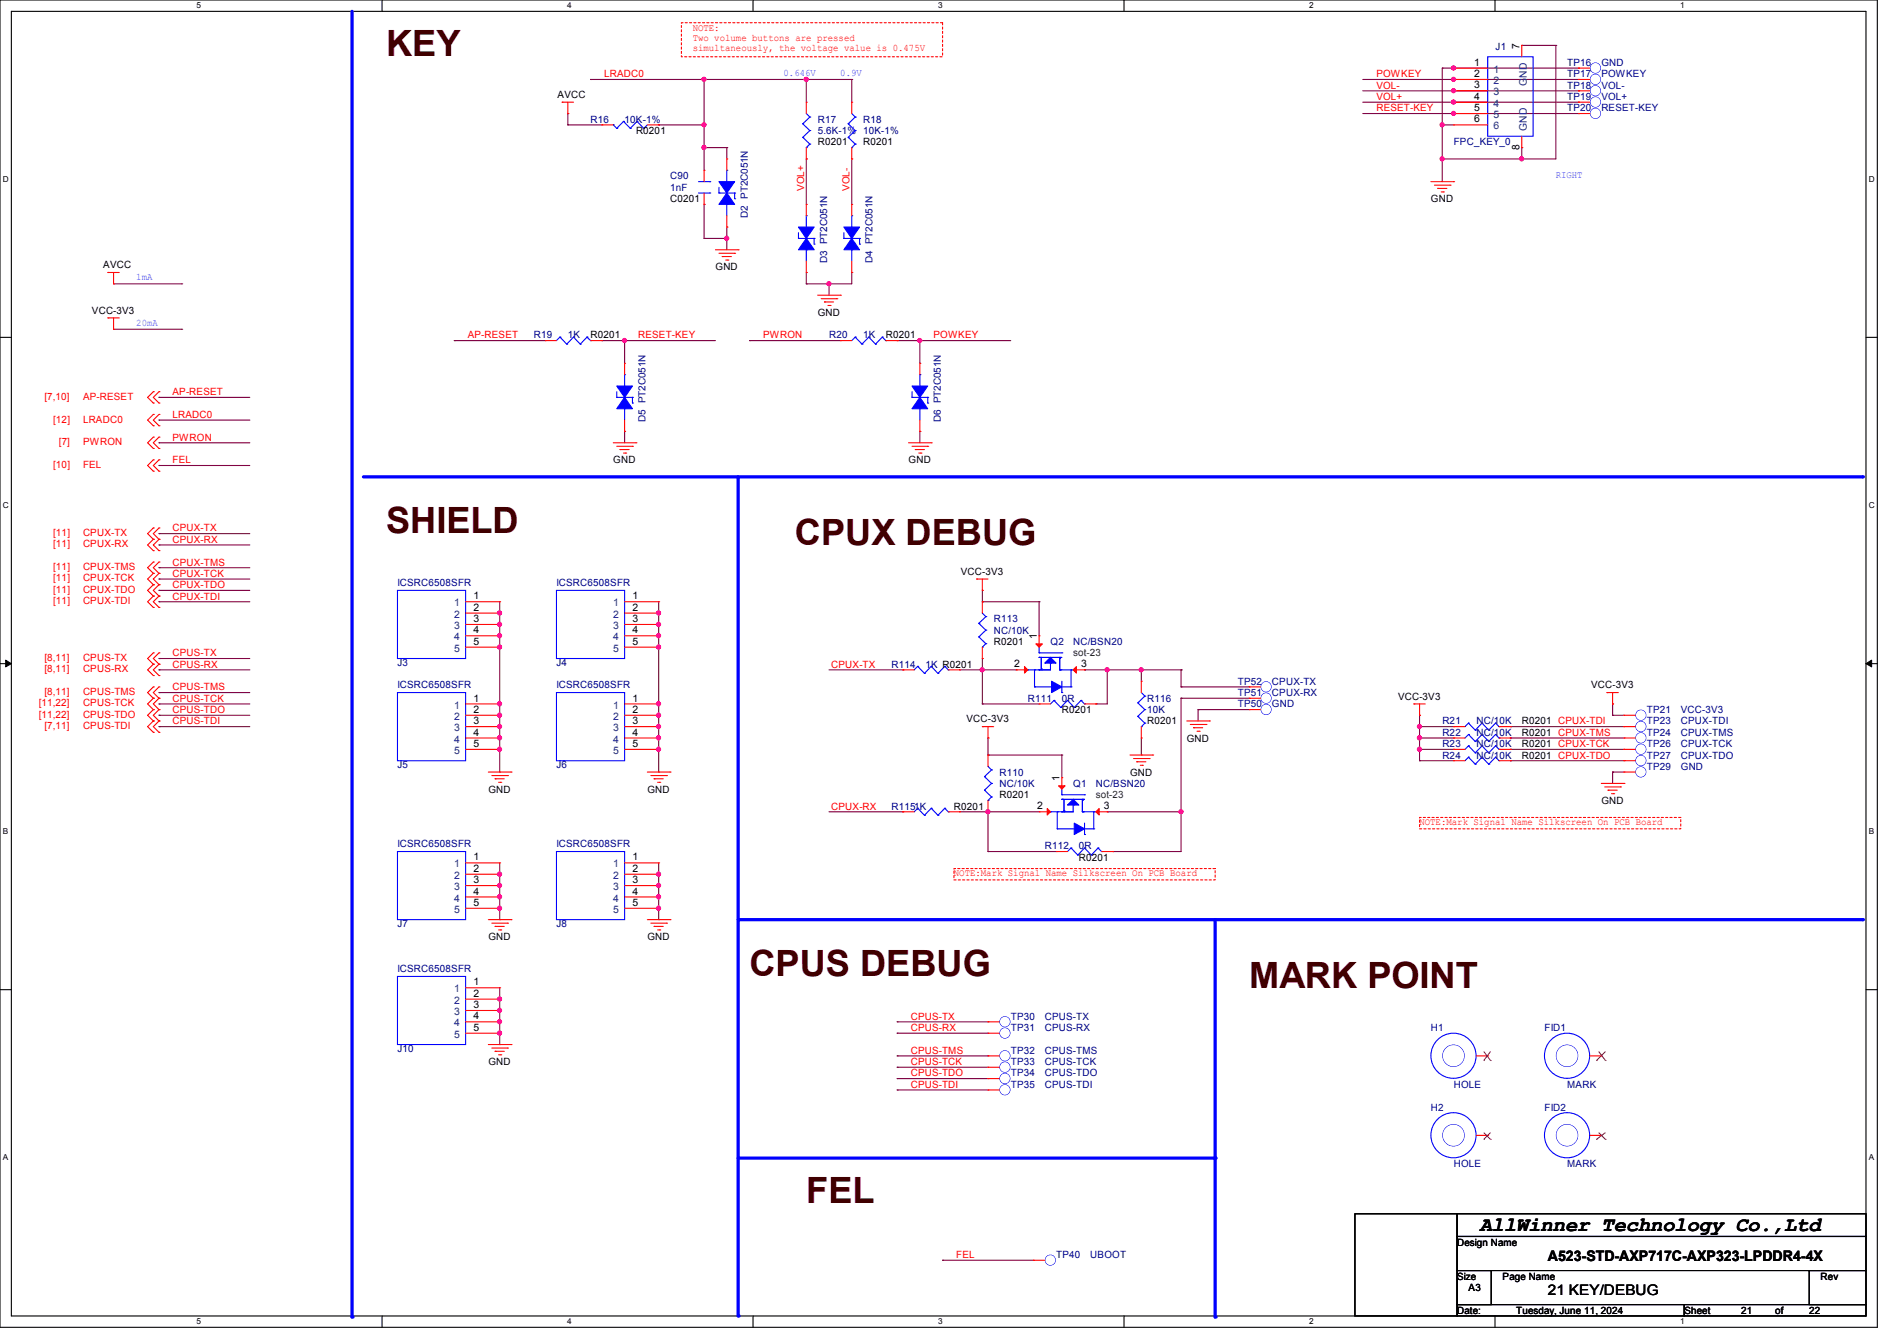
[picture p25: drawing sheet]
<svg xmlns="http://www.w3.org/2000/svg" width="297mm" height="210mm" viewBox="0 0 297 210" stroke-linecap="round" stroke-linejoin="round" font-family="sans-serif">
<defs><g id="words">
<g font-size="5.7" fill="#400000">
<text x="60.4" y="8.8">KEY</text>
<text x="60.4" y="83.5">SHIELD</text>
<text x="124.5" y="85.3">CPUX DEBUG</text>
<text x="117.3" y="152.9">CPUS DEBUG</text>
<text x="195.6" y="154.6">MARK POINT</text>
<text x="126.2" y="188.4">FEL</text>
</g>
<text font-size="3.2" x="231.7" y="192.7">AllWinner Technology Co.,Ltd</text>
<g font-size="2.3">
<text x="242.3" y="197.5">A523-STD-AXP717C-AXP323-LPDDR4-4X</text>
<text x="242.3" y="202.8">21 KEY/DEBUG</text>
</g>
<g font-size="1.6" fill="#f00">
<text x="108.4" y="4.8">NOTE:</text>
<text x="108.4" y="6.4">Two volume buttons are pressed</text>
<text x="108.4" y="7.9">simultaneously, the voltage value is 0.475V</text>
<text x="94.6" y="12.1">LRADC0</text>
<text x="215.5" y="12.1">POWKEY</text>
<text x="215.5" y="13.9">VOL-</text>
<text x="215.5" y="15.7">VOL+</text>
<text x="215.5" y="17.4">RESET-KEY</text>
<text x="73.2" y="53">AP-RESET</text>
<text x="99.9" y="53">RESET-KEY</text>
<text x="119.5" y="53">PWRON</text>
<text x="146.1" y="53">POWKEY</text>
<text x="6.9" y="62.6">[7,10]</text>
<text x="13" y="62.6">AP-RESET</text>
<text x="27" y="65.4">LRADC0</text>
<text x="27" y="61.9">AP-RESET</text>
<text x="8.3" y="66.2">[12]</text>
<text x="9.2" y="69.7">[7]</text>
<text x="13" y="69.7">PWRON</text>
<text x="13" y="66.2">LRADC0</text>
<text x="27" y="69">PWRON</text>
<text x="8.3" y="73.3">[10]</text>
<text x="13" y="73.3">FEL</text>
<text x="27" y="72.6">FEL</text>
<text x="8.3" y="83.9">[11]</text>
<text x="13" y="83.9">CPUX-TX</text>
<text x="27" y="83.2">CPUX-TX</text>
<text x="8.3" y="85.7">[11]</text>
<text x="8.3" y="89.3">[11]</text>
<text x="13" y="85.7">CPUX-RX</text>
<text x="13" y="89.3">CPUX-TMS</text>
<text x="27" y="85">CPUX-RX</text>
<text x="27" y="88.6">CPUX-TMS</text>
<text x="8.3" y="91.1">[11]</text>
<text x="8.3" y="92.8">[11]</text>
<text x="8.3" y="94.6">[11]</text>
<text x="13" y="91.1">CPUX-TCK</text>
<text x="13" y="92.8">CPUX-TDO</text>
<text x="13" y="94.6">CPUX-TDI</text>
<text x="27" y="90.3">CPUX-TCK</text>
<text x="27" y="92.1">CPUX-TDO</text>
<text x="27" y="93.9">CPUX-TDI</text>
<text x="6.9" y="103.5">[8,11]</text>
<text x="6.9" y="105.3">[8,11]</text>
<text x="13" y="103.5">CPUS-TX</text>
<text x="13" y="105.3">CPUS-RX</text>
<text x="27" y="102.8">CPUS-TX</text>
<text x="27" y="104.6">CPUS-RX</text>
<text x="130.1" y="104.6">CPUX-TX</text>
<text x="6.1" y="110.6">[11,22]</text>
<text x="6.1" y="112.4">[11,22]</text>
<text x="6.9" y="108.8">[8,11]</text>
<text x="13" y="108.8">CPUS-TMS</text>
<text x="13" y="110.6">CPUS-TCK</text>
<text x="13" y="112.4">CPUS-TDO</text>
<text x="27" y="108.1">CPUS-TMS</text>
<text x="27" y="109.9">CPUS-TCK</text>
<text x="27" y="111.7">CPUS-TDO</text>
<text x="27" y="113.5">CPUS-TDI</text>
<text x="6.9" y="114.2">[7,11]</text>
<text x="13" y="114.2">CPUS-TDI</text>
<text x="130.1" y="126.8">CPUX-RX</text>
<text x="222.2" y="129.2">NOTE:Mark Signal Name Silkscreen On PCB Board</text>
<text x="149.3" y="137.2">NOTE:Mark Signal Name Silkscreen On PCB Board</text>
<text x="142.6" y="159.7">CPUS-TX</text>
<text x="142.6" y="161.5">CPUS-RX</text>
<text x="142.6" y="165">CPUS-TMS</text>
<text x="142.6" y="166.8">CPUS-TCK</text>
<text x="142.6" y="168.6">CPUS-TDO</text>
<text x="142.6" y="170.3">CPUS-TDI</text>
<text x="149.7" y="197">FEL</text>
</g>
<g font-size="1.6" fill="#8000ff">
<text x="122.7" y="11.9">0.646V</text>
<text x="131.6" y="11.9">0.9V</text>
<text x="243.6" y="27.9">RIGHT</text>
<text x="21.3" y="43.9">1mA</text>
<text x="21.3" y="51">20mA</text>
</g>
<g font-size="1.6">
<text x="230.8" y="10.3">1</text>
<text x="237.9" y="7.7" transform="rotate(-90 237.9 7.7)">7</text>
<text x="87.3" y="15.3">AVCC</text>
<text x="230.8" y="12.1">2</text>
<text x="230.8" y="13.8">3</text>
<text x="230.8" y="15.6">4</text>
<text x="230.8" y="17.4">5</text>
<text x="99.6" y="21">R0201</text>
<text x="128" y="22.8">R0201</text>
<text x="135.1" y="22.8">R0201</text>
<text x="230.8" y="19.2">6</text>
<text x="237.9" y="23.5" transform="rotate(-90 237.9 23.5)">8</text>
<text x="104.9" y="31.7">C0201</text>
<text x="224" y="31.7">GND</text>
<text x="16.2" y="42">AVCC</text>
<text x="112" y="42.3">GND</text>
<text x="14.4" y="49.1">VCC-3V3</text>
<text x="92.5" y="53">R0201</text>
<text x="128" y="49.4">GND</text>
<text x="138.7" y="53">R0201</text>
<text x="96" y="72.6">GND</text>
<text x="142.2" y="72.6">GND</text>
<text x="74.1" y="93.9">1</text>
<text x="74.1" y="95.6">2</text>
<text x="99" y="93.9">1</text>
<text x="99" y="95.6">2</text>
<text x="150.4" y="90">VCC-3V3</text>
<text x="74.1" y="97.4">3</text>
<text x="74.1" y="99.2">4</text>
<text x="74.1" y="101">5</text>
<text x="99" y="97.4">3</text>
<text x="99" y="99.2">4</text>
<text x="99" y="101">5</text>
<text x="155.6" y="101">R0201</text>
<text x="162.3" y="100.1" transform="rotate(-90 162.3 100.1)">1</text>
<text x="158.8" y="104.5">2</text>
<text x="169.3" y="104.5">3</text>
<text x="249.1" y="107.8">VCC-3V3</text>
<text x="74.1" y="109.9">1</text>
<text x="74.1" y="111.6">2</text>
<text x="74.1" y="113.4">3</text>
<text x="99" y="109.9">1</text>
<text x="99" y="111.6">2</text>
<text x="99" y="113.4">3</text>
<text x="151.3" y="113.1">VCC-3V3</text>
<text x="166.3" y="111.7">R0201</text>
<text x="179.6" y="113.5">R0201</text>
<text x="218.9" y="109.6">VCC-3V3</text>
<text x="238.3" y="113.5">R0201 CPUX-TDI</text>
<text x="74.1" y="115.2">4</text>
<text x="74.1" y="117">5</text>
<text x="99" y="115.2">4</text>
<text x="99" y="117">5</text>
<text x="185.8" y="116.1">GND</text>
<text x="238.3" y="115.2">R0201 CPUX-TMS</text>
<text x="238.3" y="117">R0201 CPUX-TCK</text>
<text x="238.3" y="118.8">R0201 CPUX-TDO</text>
<text x="76.5" y="124.1">GND</text>
<text x="101.4" y="124.1">GND</text>
<text x="156.5" y="125">R0201</text>
<text x="165.9" y="122.3" transform="rotate(-90 165.9 122.3)">1</text>
<text x="176.9" y="121.5">GND</text>
<text x="250.7" y="125.9">GND</text>
<text x="149.4" y="126.8">R0201</text>
<text x="162.4" y="126.7">2</text>
<text x="172.8" y="126.7">3</text>
<text x="74.1" y="134.7">1</text>
<text x="74.1" y="136.5">2</text>
<text x="99" y="134.7">1</text>
<text x="99" y="136.5">2</text>
<text x="168.9" y="134.8">R0201</text>
<text x="74.1" y="138.3">3</text>
<text x="74.1" y="140.1">4</text>
<text x="74.1" y="141.9">5</text>
<text x="99" y="138.3">3</text>
<text x="99" y="140.1">4</text>
<text x="99" y="141.9">5</text>
<text x="76.5" y="147.2">GND</text>
<text x="101.4" y="147.2">GND</text>
<text x="74.1" y="154.3">1</text>
<text x="74.1" y="156.1">2</text>
<text x="74.1" y="157.9">3</text>
<text x="74.1" y="159.6">4</text>
<text x="74.1" y="161.4">5</text>
<text x="76.5" y="166.8">GND</text>
<text x="228.1" y="195.1">Design Name</text>
<text x="228.1" y="200.4">Size</text>
<text x="229.9" y="202.2">A3</text>
<text x="235.3" y="200.4">Page Name</text>
<text x="285" y="200.4">Rev</text>
<text x="228.1" y="205.7">Date:</text>
<text x="237.4" y="205.7">Tuesday, June 11, 2024</text>
<text x="263.7" y="205.7">Sheet</text>
<text x="272.6" y="205.7">21</text>
<text x="277.9" y="205.7">of</text>
<text x="283.3" y="205.7">22</text>
</g>
<g font-size="1.6" fill="#004080">
<text x="233.8" y="11.4">1</text>
<text x="233.8" y="13.2">2</text>
<text x="233.8" y="14.9">3</text>
<text x="233.8" y="16.7">4</text>
<text x="239" y="13.4" transform="rotate(-90 239 13.4)">GND</text>
<text x="233.8" y="18.5">5</text>
<text x="233.8" y="20.3">6</text>
<text x="239" y="20.4" transform="rotate(-90 239 20.4)">GND</text>
<text x="71.1" y="95">1</text>
<text x="96" y="95">1</text>
<text x="71.1" y="96.7">2</text>
<text x="71.1" y="98.5">3</text>
<text x="71.1" y="100.3">4</text>
<text x="96" y="96.7">2</text>
<text x="96" y="98.5">3</text>
<text x="96" y="100.3">4</text>
<text x="71.1" y="102.1">5</text>
<text x="96" y="102.1">5</text>
<text x="71.1" y="111">1</text>
<text x="71.1" y="112.7">2</text>
<text x="96" y="111">1</text>
<text x="96" y="112.7">2</text>
<text x="71.1" y="114.5">3</text>
<text x="71.1" y="116.3">4</text>
<text x="71.1" y="118.1">5</text>
<text x="96" y="114.5">3</text>
<text x="96" y="116.3">4</text>
<text x="96" y="118.1">5</text>
<text x="71.1" y="135.8">1</text>
<text x="71.1" y="137.6">2</text>
<text x="96" y="135.8">1</text>
<text x="96" y="137.6">2</text>
<text x="71.1" y="139.4">3</text>
<text x="71.1" y="141.2">4</text>
<text x="71.1" y="143">5</text>
<text x="96" y="139.4">3</text>
<text x="96" y="141.2">4</text>
<text x="96" y="143">5</text>
<text x="71.1" y="155.4">1</text>
<text x="71.1" y="157.2">2</text>
<text x="71.1" y="159">3</text>
<text x="71.1" y="160.7">4</text>
<text x="71.1" y="162.5">5</text>
</g>
<g font-size="1.6" fill="#000080">
<text x="234.2" y="7.8">J1</text>
<text x="245.4" y="10.3">TP16</text>
<text x="250.7" y="10.3">GND</text>
<text x="245.4" y="13.9">TP18</text>
<text x="245.4" y="12.1">TP17</text>
<text x="245.4" y="15.7">TP19</text>
<text x="245.4" y="17.4">TP20</text>
<text x="250.7" y="13.9">VOL-</text>
<text x="250.7" y="12.1">POWKEY</text>
<text x="250.7" y="15.7">VOL+</text>
<text x="250.7" y="17.4">RESET-KEY</text>
<text x="92.5" y="19.2">R16</text>
<text x="97.8" y="19.2">10K-1%</text>
<text x="128" y="19.2">R17</text>
<text x="128" y="21">5.6K-1% 10K-1%</text>
<text x="135.1" y="19.2">R18</text>
<text x="227.6" y="22.8">FPC_KEY_0</text>
<text x="104.9" y="28.1">C90</text>
<text x="104.9" y="29.9">1nF</text>
<text x="83.6" y="53">R19</text>
<text x="88.9" y="53">1K</text>
<text x="129.8" y="53">R20</text>
<text x="135.1" y="53">1K</text>
<text x="62.2" y="91.8">ICSRC6508SFR</text>
<text x="87.1" y="91.8">ICSRC6508SFR</text>
<text x="155.6" y="97.5">R113</text>
<text x="155.6" y="99.2">NC/10K</text>
<text x="164.5" y="101">Q2</text>
<text x="168" y="101">NC/BSN20</text>
<text x="62.2" y="104.2">J3</text>
<text x="62.2" y="107.8">ICSRC6508SFR</text>
<text x="87.1" y="107.8">ICSRC6508SFR</text>
<text x="87.1" y="104.2">J4</text>
<text x="139.6" y="104.6">R114</text>
<text x="144.9" y="104.6">1K R0201</text>
<text x="193.8" y="107.2">TP52</text>
<text x="199.1" y="107.2">CPUX-TX</text>
<text x="160.9" y="109.9">R111</text>
<text x="166.3" y="109.9">0R</text>
<text x="179.6" y="109.9">R116</text>
<text x="179.6" y="111.7">10K</text>
<text x="193.8" y="110.8">TP50</text>
<text x="193.8" y="109">TP51</text>
<text x="199.1" y="110.8">GND</text>
<text x="199.1" y="109">CPUX-RX</text>
<text x="225.8" y="113.5">R21</text>
<text x="231.2" y="113.5">NC/10K</text>
<text x="257.8" y="111.7">TP21</text>
<text x="257.8" y="113.5">TP23</text>
<text x="263.2" y="111.7">VCC-3V3</text>
<text x="263.2" y="113.5">CPUX-TDI</text>
<text x="225.8" y="115.2">R22</text>
<text x="225.8" y="117">R23</text>
<text x="225.8" y="118.8">R24</text>
<text x="231.2" y="115.2">NC/10K</text>
<text x="231.2" y="117">NC/10K</text>
<text x="231.2" y="118.8">NC/10K</text>
<text x="257.8" y="115.2">TP24</text>
<text x="257.8" y="117">TP26</text>
<text x="257.8" y="118.8">TP27</text>
<text x="263.2" y="115.2">CPUX-TMS</text>
<text x="263.2" y="117">CPUX-TCK</text>
<text x="263.2" y="118.8">CPUX-TDO</text>
<text x="62.2" y="120.2">J5</text>
<text x="87.1" y="120.2">J6</text>
<text x="156.5" y="121.5">R110</text>
<text x="156.5" y="123.2">NC/10K</text>
<text x="168" y="123.2">Q1</text>
<text x="171.6" y="123.2">NC/BSN20</text>
<text x="257.8" y="120.6">TP29</text>
<text x="263.2" y="120.6">GND</text>
<text x="139.6" y="126.8">R1151K</text>
<text x="62.2" y="132.7">ICSRC6508SFR</text>
<text x="87.1" y="132.7">ICSRC6508SFR</text>
<text x="163.6" y="133">R112</text>
<text x="168.9" y="133">0R</text>
<text x="62.2" y="145.1">J7</text>
<text x="87.1" y="145.1">J8</text>
<text x="62.2" y="152.2">ICSRC6508SFR</text>
<text x="158.3" y="159.7">TP30</text>
<text x="158.3" y="161.5">TP31</text>
<text x="163.6" y="159.7">CPUS-TX</text>
<text x="163.6" y="161.5">CPUS-RX</text>
<text x="224" y="161.5">H1</text>
<text x="241.8" y="161.5">FID1</text>
<text x="62.2" y="164.7">J10</text>
<text x="158.3" y="165">TP32</text>
<text x="158.3" y="166.8">TP33</text>
<text x="163.6" y="165">CPUS-TMS</text>
<text x="163.6" y="166.8">CPUS-TCK</text>
<text x="158.3" y="170.3">TP35</text>
<text x="158.3" y="168.6">TP34</text>
<text x="163.6" y="170.3">CPUS-TDI</text>
<text x="163.6" y="168.6">CPUS-TDO</text>
<text x="224" y="173.9">H2</text>
<text x="227.6" y="170.3">HOLE</text>
<text x="241.8" y="173.9">FID2</text>
<text x="245.4" y="170.3">MARK</text>
<text x="227.6" y="182.8">HOLE</text>
<text x="245.4" y="182.8">MARK</text>
<text x="165.4" y="197">TP40</text>
<text x="170.7" y="197">UBOOT</text>
</g>
<g font-size="1.6" fill="#008000">
<text x="168" y="102.8">sot-23</text>
<text x="171.6" y="125">sot-23</text>
</g>
<g font-size="1.5" fill="#f00">
<text x="125.9" y="29.9" transform="rotate(-90 125.9 29.9)">VOL+</text>
<text x="133" y="29.9" transform="rotate(-90 133 29.9)">VOL-</text>
</g>
<g font-size="1.5" fill="#000080">
<text x="117.1" y="34.1" transform="rotate(-90 117.1 34.1)">D2 PT2C051N</text>
<text x="129.5" y="41.2" transform="rotate(-90 129.5 41.2)">D3 PT2C051N</text>
<text x="136.6" y="41.2" transform="rotate(-90 136.6 41.2)">D4 PT2C051N</text>
<text x="101.1" y="66.1" transform="rotate(-90 101.1 66.1)">D5 PT2C051N</text>
<text x="147.3" y="66.1" transform="rotate(-90 147.3 66.1)">D6 PT2C051N</text>
</g>
<g font-size="1.3">
<text x="30.8" y="1.3">5</text>
<text x="88.8" y="1.3">4</text>
<text x="146.9" y="1.3">3</text>
<text x="205" y="1.3">2</text>
<text x="263.1" y="1.3">1</text>
<text x=".5" y="28.4">D</text>
<text x="292.6" y="28.4">D</text>
<text x=".5" y="79.5">C</text>
<text x="292.6" y="79.5">C</text>
<text x=".5" y="130.6">B</text>
<text x="292.6" y="130.6">B</text>
<text x=".5" y="181.7">A</text>
<text x="292.6" y="181.7">A</text>
<text x="30.8" y="207.4">5</text>
<text x="88.8" y="207.4">4</text>
<text x="146.9" y="207.4">3</text>
<text x="205" y="207.4">2</text>
<text x="263.1" y="207.4">1</text>
</g>
</g></defs>
<path d="M0 0h293.9v207.9h-293.9zM1.8 1.8h290.3v204.3h-290.3z" fill="none" stroke="#000" stroke-width=".17"/>
<g fill="#fff">
<path d="M30.8 .2h.7v1.4h-.7z"/>
<path d="M30.8 206.2h.7v1.4h-.7z"/>
</g>
<path d="M59.8 0v1.8M59.8 206.1v1.8" fill="none" stroke="#000" stroke-width=".17"/>
<g fill="#fff">
<path d="M88.8 .2h.7v1.4h-.7z"/>
<path d="M88.8 206.2h.7v1.4h-.7z"/>
</g>
<path d="M117.9 0v1.8M117.9 206.1v1.8" fill="none" stroke="#000" stroke-width=".17"/>
<g fill="#fff">
<path d="M146.9 .2h.7v1.4h-.7z"/>
<path d="M146.9 206.2h.7v1.4h-.7z"/>
</g>
<path d="M176 0v1.8M176 206.1v1.8" fill="none" stroke="#000" stroke-width=".17"/>
<g fill="#fff">
<path d="M205 .2h.7v1.4h-.7z"/>
<path d="M205 206.2h.7v1.4h-.7z"/>
</g>
<path d="M234.1 0v1.8M234.1 206.1v1.8" fill="none" stroke="#000" stroke-width=".17"/>
<g fill="#fff">
<path d="M263.1 .2h.6v1.4h-.6z"/>
<path d="M263.1 206.2h.6v1.4h-.6z"/>
<path d="M.5 27.3h.9v1.4h-.9z"/>
<path d="M292.6 27.3h.9v1.4h-.9z"/>
<path d="M.5 78.4h.9v1.4h-.9z"/>
<path d="M292.6 78.4h.9v1.4h-.9z"/>
</g>
<path d="M0 52.8h1.8M292.1 52.8h1.8" fill="none" stroke="#000" stroke-width=".17"/>
<g fill="#fff">
<path d="M.5 129.5h.8v1.4h-.8z"/>
<path d="M292.6 129.5h.8v1.4h-.8z"/>
</g>
<path d="M0 103.9h1.8M292.1 103.9h1.8" fill="none" stroke="#000" stroke-width=".17"/>
<path d="M.9 103.4l.9 .5-.9 .5zM292.1 103.9l.9-.5v1z" fill="#000" stroke="#000" stroke-width=".16"/>
<g fill="#fff">
<path d="M.5 180.5h.8v1.4h-.8z"/>
<path d="M292.6 180.5h.8v1.4h-.8z"/>
</g>
<path d="M0 155h1.8M292.1 155h1.8" fill="none" stroke="#000" stroke-width=".17"/>
<path d="M55.1 1.8v204.4" fill="none" stroke="#00f" stroke-width=".51"/>
<circle cx="55.1" cy="206.2" r=".25" fill="#00f"/>
<path d="M106.7 3.6h40.9v5.3h-40.9z" fill="none" stroke="#f00" stroke-width=".17" stroke-dasharray=".3 .3"/>
<path d="M56.9 74.7h234.7" fill="none" stroke="#00f" stroke-width=".51"/>
<circle cx="291.6" cy="74.7" r=".25" fill="#00f"/>
<path d="M115.6 74.7v131.4" fill="none" stroke="#00f" stroke-width=".51"/>
<circle cx="115.6" cy="206.1" r=".25" fill="#00f"/>
<path d="M115.6 144h176" fill="none" stroke="#00f" stroke-width=".51"/>
<circle cx="291.6" cy="144" r=".25" fill="#00f"/>
<path d="M190.2 144v62.2" fill="none" stroke="#00f" stroke-width=".51"/>
<circle cx="190.2" cy="206.2" r=".25" fill="#00f"/>
<path d="M115.6 181.4h74.6" fill="none" stroke="#00f" stroke-width=".51"/>
<circle cx="190.2" cy="181.4" r=".25" fill="#00f"/>
<path d="M149.4 136h40.8v1.8h-40.8zM222.2 128h40.9v1.8h-40.9z" fill="none" stroke="#f00" stroke-width=".17" stroke-dasharray=".3 .3"/>
<g fill="none" stroke="#800040" stroke-width=".17">
<path d="M88.9 17.8h.1M88.9 19.6h.1M88.9 17.8v1.8M88.9 19.6h5.3M92.5 12.4h.1M92.5 12.4h40.8M103.1 19.6h.1M103.1 19.6h7.1M110.2 19.6h.1M110.2 12.4h.1M110.2 12.4v14.3M126.2 12.4h.1"/>
<path d="M126.2 12.4v3.6M133.3 12.4h.1M133.3 12.4v3.6M213.4 12.4h33.7M213.4 14.2h33.7M213.4 16h33.7M213.4 17.8h33.7M225.8 10.7h.1M225.8 19.6h.1M225.8 19.6h1.8M225.8 10.7h21.3M225.8 10.7v17.7"/>
<path d="M227.6 12.4h.1M227.6 14.2h.1M227.6 16h.1M227.6 17.8h.1M227.6 10.7h.1M238.3 7.1h.1M238.3 7.1h5.3M243.6 7.1h.1M243.6 7.1v17.8h-17.8M247.1 12.4h.1M247.1 10.7h.1M247.1 17.8h.1"/>
<path d="M247.1 16h.1M247.1 14.2h.1M110.2 23.1h.1M110.2 32h.1M110.2 37.3h.1M110.2 32v5.3M110.2 23.1h3.6M110.2 37.3h3.6M113.8 35.6h.1M113.8 23.1h.1M113.8 37.3h.1M113.8 23.1v1.8"/>
<path d="M113.8 35.6v3.5M126.2 24.9h.1M126.2 24.9v7.1M133.3 24.9h.1M133.3 24.9v7.1M225.8 24.9h.1M238.3 24.9h.1M238.3 23.1h.1M238.3 23.1v1.8M17.8 44.4h10.6M17.8 51.6h10.6M28.4 44.4h.1"/>
<path d="M28.4 51.6h.1M71.1 53.3h.1M71.1 53.3h14.2M94.2 53.3h.1M94.2 53.3h17.8M97.8 53.3h.1M97.8 53.3v3.6M117.3 53.3h.1M117.3 53.3h14.3M126.2 42.7h.1M126.2 44.4h.1M126.2 42.7v1.7"/>
<path d="M129.8 44.4h.1M129.8 44.4v1.8M133.3 42.7h.1M133.3 42.7v1.7h-7.1M140.5 53.3h.1M140.5 53.3h17.7M144 53.3h.1M144 53.3v3.6M24.9 72.9h.1M24.9 69.3h.1M24.9 65.8h.1M24.9 62.2h.1"/>
<path d="M24.9 72.9h14.2M24.9 69.3h14.2M24.9 65.8h14.2M24.9 62.2h14.2M97.8 67.6h.1M97.8 67.6v1.7M144 67.6h.1M144 67.6v1.7M24.9 83.6h.1M24.9 85.3h.1M24.9 88.9h.1M24.9 90.7h.1"/>
<path d="M24.9 92.5h.1M24.9 94.2h.1M24.9 83.6h14.2M24.9 85.3h14.2M24.9 88.9h14.2M24.9 90.7h14.2M24.9 92.5h14.2M24.9 94.2h14.2M78.2 96h.1M78.2 97.8h.1M78.2 99.6h.1M78.2 94.2v26.7"/>
<path d="M103.1 96h.1M103.1 97.8h.1M103.1 99.6h.1M103.1 94.2v26.7M153.8 92.5h.1M153.8 94.2h.1M153.8 94.2h8.9M153.8 92.5v1.7M162.7 94.2h.1M162.7 94.2v5.4M24.9 103.1h.1M24.9 104.9h.1"/>
<path d="M24.9 108.5h.1M24.9 110.2h.1M24.9 112h.1M24.9 113.8h.1M24.9 103.1h14.2M24.9 104.9h14.2M24.9 108.5h14.2M24.9 110.2h14.2M24.9 112h14.2M24.9 113.8h14.2M78.2 101.3h.1M78.2 110.2h.1"/>
<path d="M78.2 112h.1M78.2 113.8h.1M78.2 115.6h.1M78.2 117.3h.1M103.1 101.3h.1M103.1 110.2h.1M103.1 112h.1M103.1 113.8h.1M103.1 115.6h.1M103.1 117.3h.1M129.8 104.9h11.6M141.4 104.9h.1"/>
<path d="M150.2 104.9h8.9M153.8 104.9h.1M153.8 110.2h.1M153.8 103.1h.1M153.8 110.2h8.9M153.8 103.1v7.1M154.7 115.6h.1M154.7 118.2h.1M154.7 115.6v2.6M154.7 118.2h11.5M166.2 118.2h.1M166.2 118.2v3.6"/>
<path d="M169.8 104.9h.1M169.8 104.9h15.1M171.6 110.2h.1M173.4 104.9h.1M173.4 104.9v5.3h-1.8M178.7 104.9h.1M178.7 118.2h.1M178.7 104.9v1.8M178.7 115.6v2.6M184.9 104.9h.1M184.9 107.6h.1M184.9 109.3h.1"/>
<path d="M184.9 109.3v24h-10.7M184.9 104.9v2.7M184.9 107.6h10.7M184.9 109.3h10.7M187.6 111.1h.1M187.6 111.1h8M187.6 111.1v1.8M222.2 112h.1M222.2 113.8h.1M222.2 115.6h.1M222.2 117.3h.1M222.2 119.1h.1"/>
<path d="M222.2 113.8h5.4M222.2 112v7.1M222.2 115.6h5.4M222.2 117.3h5.4M222.2 119.1h5.4M236.5 113.8h.1M236.5 115.6h.1M236.5 117.3h.1M236.5 119.1h.1M236.5 113.8h17.8M236.5 115.6h17.8M236.5 117.3h17.8"/>
<path d="M236.5 119.1h17.8M252.5 112h.1M252.5 110.2h.1M252.5 112h1.8M252.5 110.2v1.8M78.2 136.9h.1M78.2 120.9h.1M78.2 138.7h.1M78.2 135.1v8.9M103.1 136.9h.1M103.1 120.9h.1M103.1 138.7h.1"/>
<path d="M103.1 135.1v8.9M129.8 127.1h11.6M141.4 127.1h.1M150.2 127.1h12.5M154.7 127.1h.1M154.7 133.3h.1M154.7 127.1v6.2M154.7 133.3h10.7M173.4 127.1h.1M173.4 127.1h11.5M174.2 133.3h.1M184.9 127.1h.1"/>
<path d="M252.5 120.9h.1M252.5 120.9v1.8M252.5 120.9h1.8M78.2 140.5h.1M78.2 142.2h.1M78.2 144h.1M78.2 156.5h.1M78.2 158.2h.1M78.2 154.7v8.9M103.1 140.5h.1M103.1 142.2h.1M103.1 144h.1"/>
<path d="M78.2 160h.1M78.2 161.8h.1M78.2 163.6h.1M140.5 160h.1M140.5 161.8h.1M140.5 165.4h.1M140.5 167.1h.1M140.5 168.9h.1M140.5 170.7h.1M140.5 160h14.2M140.5 161.8h14.2M140.5 165.4h14.2"/>
<path d="M140.5 167.1h14.2M140.5 168.9h14.2M140.5 170.7h14.2M147.6 197.4h.1M147.6 197.4h14.2"/>
</g>
<g fill="#f0f" stroke="#f0f" stroke-width=".17">
<circle cx="129.8" cy="44.4" r=".32"/>
<circle cx="110.2" cy="23.1" r=".32"/>
<circle cx="113.8" cy="37.3" r=".32"/>
<circle cx="110.2" cy="19.5" r=".32"/>
<circle cx="126.2" cy="12.4" r=".32"/>
<circle cx="110.2" cy="12.4" r=".32"/>
<circle cx="97.8" cy="53.3" r=".32"/>
<circle cx="144" cy="53.3" r=".32"/>
<circle cx="227.6" cy="12.4" r=".32"/>
<circle cx="227.6" cy="14.2" r=".32"/>
<circle cx="227.6" cy="16" r=".32"/>
<circle cx="227.6" cy="17.8" r=".32"/>
<circle cx="225.8" cy="19.5" r=".32"/>
<circle cx="238.2" cy="24.9" r=".32"/>
<circle cx="225.8" cy="24.9" r=".32"/>
<circle cx="78.2" cy="96" r=".32"/>
<circle cx="103.1" cy="96" r=".32"/>
<circle cx="78.2" cy="136.9" r=".32"/>
<circle cx="103.1" cy="136.9" r=".32"/>
<circle cx="227.6" cy="10.6" r=".32"/>
<circle cx="78.2" cy="97.8" r=".32"/>
<circle cx="78.2" cy="99.5" r=".32"/>
<circle cx="78.2" cy="101.3" r=".32"/>
<circle cx="78.2" cy="110.2" r=".32"/>
<circle cx="103.1" cy="97.8" r=".32"/>
<circle cx="103.1" cy="99.5" r=".32"/>
<circle cx="103.1" cy="101.3" r=".32"/>
<circle cx="103.1" cy="110.2" r=".32"/>
<circle cx="78.2" cy="112" r=".32"/>
<circle cx="78.2" cy="113.8" r=".32"/>
<circle cx="78.2" cy="115.5" r=".32"/>
<circle cx="78.2" cy="117.3" r=".32"/>
<circle cx="103.1" cy="112" r=".32"/>
<circle cx="103.1" cy="113.8" r=".32"/>
<circle cx="103.1" cy="115.5" r=".32"/>
<circle cx="103.1" cy="117.3" r=".32"/>
<circle cx="78.2" cy="138.7" r=".32"/>
<circle cx="78.2" cy="140.4" r=".32"/>
<circle cx="78.2" cy="142.2" r=".32"/>
<circle cx="103.1" cy="138.7" r=".32"/>
<circle cx="103.1" cy="140.4" r=".32"/>
<circle cx="103.1" cy="142.2" r=".32"/>
<circle cx="78.2" cy="156.4" r=".32"/>
<circle cx="78.2" cy="158.2" r=".32"/>
<circle cx="78.2" cy="160" r=".32"/>
<circle cx="78.2" cy="161.8" r=".32"/>
<circle cx="222.2" cy="113.8" r=".32"/>
<circle cx="222.2" cy="115.5" r=".32"/>
<circle cx="222.2" cy="117.3" r=".32"/>
<circle cx="154.7" cy="127.1" r=".32"/>
<circle cx="184.9" cy="127.1" r=".32"/>
<circle cx="153.8" cy="104.9" r=".32"/>
<circle cx="173.3" cy="104.9" r=".32"/>
<circle cx="178.7" cy="104.9" r=".32"/>
</g>
<g fill="none" stroke="#f00" stroke-width=".17">
<path d="M88 16h.1M88 16h1.8M88.9 17.8h.1M88.9 16v1.8M94.2 19.6h.1M94.2 19.6h1.8M101.3 19.6h1.8M103.1 19.6h.1M126.2 16h.1M126.2 16v1.8M133.3 16h.1M133.3 16v1.8"/>
<path d="M227.6 10.7h.1M227.6 12.4h.1M227.6 14.2h.1M227.6 16h.1M227.6 17.8h.1M227.6 19.6h.1M227.6 16h5.3M227.6 14.2h5.3M227.6 12.4h5.3M227.6 10.7h5.3M227.6 17.8h5.3M227.6 19.6h5.3"/>
<path d="M238.3 7.1h.1M238.3 7.1v1.8M247.1 14.2h.1M247.1 12.4h.1M247.1 16h.1M247.1 10.7h.1M247.1 17.8h.1M247.1 16h1.8M247.1 14.2h1.8M247.1 12.4h1.8M247.1 10.7h1.8M247.1 17.8h1.8"/>
<path d="M110.2 26.7h.1M110.2 32h.1M110.2 26.7v1.7M110.2 30.2v1.8M112 39.1h3.6M112.6 39.7h2.4M113.8 35.6h.1M113.8 24.9h.1M113.8 24.9v1.8M113.8 33.8v1.8M115 39.7h.1M115.6 39.1h.1"/>
<path d="M126.2 32h.1M126.2 24.9h.1M126.2 23.1v1.8M126.2 32v1.8M133.3 32h.1M133.3 24.9h.1M133.3 23.1v1.8M133.3 32v1.8M224 28.4h3.6M224.6 29h2.4M225.1 29.5h.1M225.1 29.5h1.4"/>
<path d="M225.6 30.1h.4M226 30.1h.1M227 29h.1M227.6 28.4h.1M238.3 23.1h.1M238.3 21.3v1.8M16.9 42.7h.1M16.9 49.8h.1M16.9 42.7h1.8M16.9 49.8h1.8M17.8 44.4h.1M17.8 51.6h.1"/>
<path d="M17.8 42.7v1.7M17.8 49.8v1.8M85.3 53.3h.1M85.3 53.3h1.8M92.5 53.3h1.7M94.2 53.3h.1M97.8 56.9h.1M97.8 56.9v1.8M113.1 40.2h.1M113.1 40.2h1.4M113.6 40.7h.4M114 40.7h.1"/>
<path d="M126.2 42.7h.1M126.2 40.9v1.8M128 46.2h3.6M128.6 46.8h2.4M129.1 47.3h.1M129.1 47.3h1.4M129.6 47.8h.4M130 47.8h.1M131 46.8h.1M131.6 46.2h.1M131.6 53.3h.1M131.6 53.3h1.7"/>
<path d="M133.3 42.7h.1M133.3 40.9v1.8M138.7 53.3h1.8M140.5 53.3h.1M144 56.9h.1M144 56.9v1.8M24 72h.1M24 73.8h.1M24 68.5h.1M24 70.2h.1M24 64.9h.1M24 66.7h.1"/>
<path d="M24 61.3h.1M24 63.1h.1M24 72l-.9 .9 .9 .9M24 68.5l-.9 .8 .9 .9M24 64.9l-.9 .9 .9 .9M24 61.3l-.9 .9 .9 .9M24.9 72h.1M24.9 73.8h.1M24.9 68.5h.1M24.9 70.2h.1M24.9 64.9h.1M24.9 66.7h.1"/>
<path d="M24.9 61.3h.1M24.9 63.1h.1M24.9 72l-.9 .9 .9 .9M24.9 68.5l-.9 .8 .9 .9M24.9 64.9l-.9 .9 .9 .9M24.9 61.3l-.9 .9 .9 .9M96 69.3h3.6M96.6 69.9h2.4M97.1 70.4h.1M97.1 70.4h1.4M97.6 71h.4M97.8 67.6h.1"/>
<path d="M97.8 65.8v1.8M98 71h.1M99 69.9h.1M99.6 69.3h.1M142.2 69.3h3.6M142.8 69.9h2.4M143.3 70.4h.1M143.3 70.4h1.4M143.8 71h.4M144 67.6h.1M144 65.8v1.8M144.2 71h.1"/>
<path d="M145.2 69.9h.1M145.8 69.3h.1M24 82.7h.1M24 84.5h.1M24 86.2h.1M24 88h.1M24 89.8h.1M24 91.6h.1M24 93.3h.1M24 95.1h.1M24 82.7l-.9 .9 .9 .9M24 84.5l-.9 .8 .9 .9"/>
<path d="M24 88l-.9 .9 .9 .9M24 89.8l-.9 .9 .9 .9M24 91.6l-.9 .9 .9 .8M24 93.3l-.9 .9 .9 .9M24.9 82.7h.1M24.9 84.5h.1M24.9 86.2h.1M24.9 88h.1M24.9 89.8h.1M24.9 91.6h.1M24.9 93.3h.1M24.9 95.1h.1"/>
<path d="M24.9 82.7l-.9 .9 .9 .9M24.9 84.5l-.9 .8 .9 .9M24.9 88l-.9 .9 .9 .9M24.9 89.8l-.9 .9 .9 .9M24.9 91.6l-.9 .9 .9 .8M24.9 93.3l-.9 .9 .9 .9M72.9 94.2h5.3M72.9 96h5.3M72.9 97.8h5.3M72.9 99.6h5.3M78.2 94.2h.1M78.2 96h.1"/>
<path d="M78.2 97.8h.1M78.2 99.6h.1M97.8 94.2h5.3M97.8 96h5.3M97.8 97.8h5.3M97.8 99.6h5.3M103.1 94.2h.1M103.1 96h.1M103.1 97.8h.1M103.1 99.6h.1M152.9 90.7h.1M152.9 90.7h1.8"/>
<path d="M153.8 92.5h.1M153.8 94.2h.1M153.8 90.7v1.8M153.8 94.2v1.8M162.7 99.6h.1M162.7 99.6v1.7M24 102.2h.1M24 104h.1M24 105.8h.1M24 107.6h.1M24 109.3h.1M24 111.1h.1"/>
<path d="M24 112.9h.1M24 114.7h.1M24 102.2l-.9 .9 .9 .9M24 104l-.9 .9 .9 .9M24 107.6l-.9 .9 .9 .8M24 109.3l-.9 .9 .9 .9M24 111.1l-.9 .9 .9 .9M24 112.9l-.9 .9 .9 .9M24.9 102.2h.1M24.9 104h.1M24.9 105.8h.1M24.9 107.6h.1"/>
<path d="M24.9 109.3h.1M24.9 111.1h.1M24.9 112.9h.1M24.9 114.7h.1M24.9 102.2l-.9 .9 .9 .9M24.9 104l-.9 .9 .9 .9M24.9 107.6l-.9 .9 .9 .8M24.9 109.3l-.9 .9 .9 .9M24.9 111.1l-.9 .9 .9 .9M24.9 112.9l-.9 .9 .9 .9M72.9 110.2h5.3M72.9 113.8h5.3"/>
<path d="M72.9 101.3h5.3M72.9 112h5.3M72.9 115.6h5.3M72.9 117.3h5.3M78.2 101.3h.1M78.2 110.2h.1M78.2 112h.1M78.2 113.8h.1M78.2 115.6h.1M78.2 117.3h.1M97.8 110.2h5.3M97.8 113.8h5.3"/>
<path d="M97.8 101.3h5.3M97.8 112h5.3M97.8 115.6h5.3M97.8 117.3h5.3M103.1 110.2h.1M103.1 112h.1M103.1 113.8h.1M103.1 115.6h.1M103.1 117.3h.1M103.1 101.3h.1M141.4 104.9h.1M141.4 104.9h1.7"/>
<path d="M148.5 104.9h1.7M150.2 104.9h.1M153.8 113.8h.1M153.8 103.1h.1M153.8 113.8h1.8M153.8 101.3v1.8M154.7 115.6h.1M154.7 118.2h.1M154.7 113.8v1.8M154.7 118.2v1.8M159.1 104.9h.1M159.1 104.9h1.8"/>
<path d="M162.7 110.2h.1M162.7 110.2h1.8M168 104.9h1.8M169.8 104.9h.1M169.8 110.2h1.8M171.6 110.2h.1M176.9 118.2h3.6M177.5 118.8h2.4M178 119.3h.1M178 119.3h1.4M178.5 119.8h.4M178.7 106.7h.1"/>
<path d="M178.7 115.6h.1M178.7 106.7v1.8M178.7 113.8v1.8M178.9 119.8h.1M179.9 118.8h.1M180.5 118.2h.1M185.8 112.9h3.6M186.4 113.5h2.4M186.9 114h.1M186.9 114h1.4M187.4 114.5h.3M187.7 114.5h.1"/>
<path d="M188.8 113.5h.1M189.4 112.9h.1M195.6 111.1h.1M195.6 109.3h.1M195.6 107.6h.1M195.6 111.1h1.8M195.6 109.3h1.8M195.6 107.6h1.8M221.4 110.2h.1M221.4 110.2h1.7M222.2 112h.1M222.2 110.2v1.8"/>
<path d="M227.6 113.8h.1M227.6 115.6h.1M227.6 117.3h.1M227.6 119.1h.1M227.6 113.8h1.8M227.6 115.6h1.8M227.6 117.3h1.8M227.6 119.1h1.8M234.7 113.8h1.8M234.7 115.6h1.8M234.7 117.3h1.8M234.7 119.1h1.8"/>
<path d="M236.5 113.8h.1M236.5 115.6h.1M236.5 117.3h.1M236.5 119.1h.1M251.6 108.5h.1M251.6 108.5h1.8M252.5 110.2h.1M252.5 108.5v1.7M254.3 112h.1M254.3 113.8h.1M254.3 115.6h.1M254.3 117.3h.1"/>
<path d="M254.3 119.1h.1M254.3 113.8h1.7M254.3 112h1.7M254.3 115.6h1.7M254.3 117.3h1.7M254.3 119.1h1.7M72.9 135.1h5.3M72.9 136.9h5.3M72.9 138.7h5.3M76.5 120.9h3.5M77 121.5h2.5M77.5 122h.1"/>
<path d="M77.5 122h1.5M78.1 122.5h.3M78.2 135.1h.1M78.2 136.9h.1M78.2 138.7h.1M78.4 122.5h.1M79.5 121.5h.1M80 120.9h.1M97.8 135.1h5.3M97.8 136.9h5.3M97.8 138.7h5.3M101.3 120.9h3.6"/>
<path d="M101.9 121.5h2.5M102.4 122h.1M102.4 122h1.4M103 122.5h.3M103.1 135.1h.1M103.1 136.9h.1M103.1 138.7h.1M103.3 122.5h.1M104.4 121.5h.1M104.9 120.9h.1M141.4 127.1h.1M141.4 127.1h1.7"/>
<path d="M148.5 127.1h1.7M150.2 127.1h.1M154.7 127.1h.1M154.7 125.3v1.8M162.7 127.1h.1M162.7 127.1h1.8M165.4 133.3h.1M165.4 133.3h1.7M166.2 121.8h.1M166.2 121.8v1.8M171.6 127.1h1.8M172.5 133.3h1.7"/>
<path d="M173.4 127.1h.1M174.2 133.3h.1M250.7 122.7h3.6M251.2 123.2h2.5M251.8 123.7h.1M251.8 123.7h1.4M252.3 124.3h.3M252.6 124.3h.1M253.7 123.2h.1M254.3 122.7h.1M254.3 120.9h.1M254.3 120.9h1.7"/>
<path d="M72.9 140.5h5.3M72.9 142.2h5.3M72.9 154.7h5.3M72.9 156.5h5.3M72.9 158.2h5.3M76.5 144h3.5M77 144.6h2.5M77.5 145.1h.1M77.5 145.1h1.5M78.1 145.6h.3M78.2 140.5h.1M78.2 142.2h.1"/>
<path d="M78.2 154.7h.1M78.2 156.5h.1M78.2 158.2h.1M78.4 145.6h.1M79.5 144.6h.1M80 144h.1M97.8 140.5h5.3M97.8 142.2h5.3M101.3 144h3.6M101.9 144.6h2.5M102.4 145.1h.1M102.4 145.1h1.4"/>
<path d="M103 145.6h.3M103.1 140.5h.1M103.1 142.2h.1M103.3 145.6h.1M104.4 144.6h.1M104.9 144h.1M72.9 160h5.3M72.9 161.8h5.3M76.5 163.6h3.5M77 164.1h2.5M77.5 164.6h.1M77.5 164.6h1.5"/>
<path d="M78.1 165.2h.3M78.2 160h.1M78.2 161.8h.1M78.4 165.2h.1M79.5 164.1h.1M80 163.6h.1M154.7 170.7h.1M154.7 160h.1M154.7 161.8h.1M154.7 165.4h.1M154.7 168.9h.1M154.7 167.1h.1"/>
<path d="M154.7 170.7h1.8M154.7 165.4h1.8M154.7 160h1.8M154.7 161.8h1.8M154.7 168.9h1.8M154.7 167.1h1.8M231.1 165.4h1.8M231.1 177.8h1.8M232.9 165.4h.1M232.9 177.8h.1M248.9 165.4h1.8M248.9 177.8h1.8"/>
<path d="M250.7 165.4h.1M250.7 177.8h.1M161.8 197.4h.1M161.8 197.4h1.8"/>
</g>
<path d="M212.1 190.1h16v16h-16zM228.1 190.1h64v3.5h-64zM228.1 193.6h64v5.4h-64zM228.1 199h5.4v5.3h-5.4zM283.3 199h8.8v5.3h-8.8zM228.1 204.3h35.6v1.8h-35.6zM263.7 204.3h28.4v1.8h-28.4z" fill="none" stroke="#000" stroke-width=".17"/>
<g fill="none" stroke="#00f" stroke-width=".17">
<path d="M96 19.6h.1M96 19.6l.6 .5M97.6 19h.1M97.6 19l1.1 1.1M97.6 19l-1 1.1M99.7 19h.1M99.7 19l1.1 1.1M99.7 19l-1 1.1M101.3 19.6l-.5 .5M125.7 19.4h.1M125.7 19.4l1.1 1M126.2 17.8l.6 .5"/>
<path d="M126.8 18.3h.1M126.8 18.3l-1.1 1.1M132.8 19.4h.1M132.8 19.4l1.1 1M133.3 17.8l.6 .5M133.9 18.3h.1M133.9 18.3l-1.1 1.1M232.9 8.9h7.1v12.4h-7.1zM96.6 20.1h.1M98.7 20.1h.1M100.8 20.1h.1M109.3 30.2h1.8"/>
<path d="M109.3 28.4h1.8M111.1 28.4h.1M111.1 30.2h.1M112.6 30.2h.1M112.6 29.3v.9M112.6 30.2h2.4M113.8 32h.1M113.8 26.7h.1M113.8 26.7v1.7M113.8 32v1.8M115 30.2h.1M115 31.1h.1"/>
<path d="M115 30.2v.9M125 37.3h.1M125 36.4v.9M125 37.3h2.5M125.7 21.5h.1M125.7 21.5l1.1 1.1M126.2 39.1h.1M126.2 33.8h.1M126.2 23.1h.1M126.2 33.8v1.8M126.2 39.1v1.8M126.8 20.4h.1"/>
<path d="M126.8 22.6h.1M126.8 20.4l-1.1 1.1M126.8 22.6l-.6 .5M127.5 37.3h.1M127.5 38.2h.1M127.5 37.3v.9M132.1 37.3h.1M132.1 37.3h2.5M132.1 36.4v.9M132.8 21.5h.1M132.8 21.5l1.1 1.1M133.3 39.1h.1"/>
<path d="M133.3 33.8h.1M133.3 23.1h.1M133.3 33.8v1.8M133.3 39.1v1.8M133.9 20.4h.1M133.9 22.6h.1M133.9 20.4l-1.1 1.1M133.9 22.6l-.6 .5M134.6 37.3h.1M134.6 38.2h.1M134.6 37.3v.9M87.7 52.8h.1"/>
<path d="M87.7 52.8l-.6 .5M87.7 52.8l1 1.1M88.7 53.9h.1M89.8 52.8h.1M89.8 52.8l-1.1 1.1M89.8 52.8l1 1.1M90.8 53.9h.1M91.9 52.8h.1M91.9 52.8l-1.1 1.1M91.9 52.8l.6 .5M92.5 53.3h.1M97.8 58.7h.1"/>
<path d="M97.8 58.7v1.8M133.9 52.8h.1M133.9 52.8l-.6 .5M133.9 52.8l1.1 1.1M135 53.9h.1M136 52.8h.1M136 52.8l-1 1.1M136 52.8l1.1 1.1M137.1 53.9h.1M138.1 52.8h.1M138.1 52.8l-1 1.1M138.1 52.8l.6 .5"/>
<path d="M138.7 53.3h.1M144 58.7h.1M144 58.7v1.8M96.6 62.2h.1M96.6 62.2h2.4M96.6 61.3v.9M97.8 64h.1M97.8 64v1.8M99 62.2h.1M99 63.1h.1M99 62.2v.9M142.8 62.2h.1"/>
<path d="M142.8 61.3v.9M142.8 62.2h2.4M144 64h.1M144 64v1.8M145.2 62.2h.1M145.2 63.1h.1M145.2 62.2v.9M62.2 92.5h10.7v10.6h-10.7zM87.1 92.5h10.7v10.6h-10.7zM153.2 97.6h.1M153.2 99.7h.1M153.2 97.6l1.1 1.1"/>
<path d="M153.2 99.7l1.1 1.1M153.8 96l.5 .6M154.3 96.6h.1M154.3 98.7h.1M154.3 96.6l-1.1 1M154.3 98.7l-1.1 1M62.2 108.5h10.7v10.6h-10.7zM87.1 108.5h10.7v10.6h-10.7zM143.7 104.4h.1M143.7 104.4l-.6 .5M143.7 104.4l1 1.1M144.7 105.5h.1"/>
<path d="M145.8 104.4h.1M145.8 104.4l-1.1 1.1M145.8 104.4l1.1 1.1M146.9 105.5h.1M147.9 104.4h.1M147.9 104.4l-1 1.1M147.9 104.4l.6 .5M148.5 104.9h.1M153.8 101.3h.1M154.3 100.8h.1M154.3 100.8l-.5 .5M160.9 104.9h.1"/>
<path d="M162 107.6h.1M162 104.9h.1M162 107.6h2.6M162 104.9v2.7M162.7 103h.1M162.7 104.9h.1M162.7 102.2h.1M162.7 103h3.5M162.7 101.3v.9M162.7 102.2h3.5M163 104.7h.1M163 104.9h.1"/>
<path d="M163 103v1.9M164.5 103.8h.1M164.5 103.8v1.1h-3.6M165 109.7h.1M165 109.7l-.5 .5M165 109.7l1.1 1.1M165.9 104.9h.1M165.9 103.1h.1M165.9 103h.1M165.9 104.9h2.1M165.9 103v1.9M166.1 110.8h.1"/>
<path d="M166.2 102.2h.1M166.2 108.5h.1M166.2 106.7v1.8M166.2 107.6h1.5M167.1 109.7h.1M167.1 109.7l-1 1.1M167.1 109.7l1.1 1.1M167.7 107.6h.1M167.7 104.9h.1M167.7 104.9v2.7M168.2 110.8h.1M169.2 109.7h.1"/>
<path d="M169.2 109.7l-1 1.1M169.2 109.7l.6 .5M169.8 110.2h.1M178.1 110.1h.1M178.1 112.2h.1M178.1 110.1l1.1 1M178.1 112.2l1.1 1M178.7 113.8h.1M178.7 108.5l.5 .5M179.2 109h.1M179.2 111.1h.1M179.2 113.2h.1"/>
<path d="M179.2 109l-1.1 1.1M179.2 111.1l-1.1 1.1M179.2 113.2l-.5 .6M229.9 113.2h.1M229.9 115h.1M229.9 116.8h.1M229.9 118.6h.1M229.9 113.2l-.5 .6M229.9 113.2l1.1 1.1M229.9 115l-.5 .6M229.9 115l1.1 1.1M229.9 116.8l-.5 .5"/>
<path d="M229.9 116.8l1.1 1.1M229.9 118.6l-.5 .5M229.9 118.6l1.1 1.1M231 114.3h.1M231 116.1h.1M231 117.9h.1M231 119.7h.1M232 113.2h.1M232 115h.1M232 116.8h.1M232 118.6h.1M232 113.2l-1 1.1"/>
<path d="M232 113.2l1.1 1.1M232 115l-1 1.1M232 115l1.1 1.1M232 116.8l-1 1.1M232 116.8l1.1 1.1M232 118.6l-1 1.1M232 118.6l1.1 1.1M233.1 114.3h.1M233.1 116.1h.1M233.1 117.9h.1M233.1 119.7h.1M234.1 113.2h.1"/>
<path d="M234.1 115h.1M234.1 116.8h.1M234.1 118.6h.1M234.1 113.2l-1 1.1M234.1 113.2l.6 .6M234.1 115l-1 1.1M234.1 115l.6 .6M234.1 116.8l-1 1.1M234.1 116.8l.6 .5M234.1 118.6l-1 1.1M234.1 118.6l.6 .5M234.7 113.8h.1"/>
<path d="M234.7 115.6h.1M234.7 117.3h.1M234.7 119.1h.1M62.2 133.3h10.7v10.7h-10.7zM87.1 133.3h10.7v10.7h-10.7zM143.7 126.6h.1M143.7 126.6l-.6 .5M143.7 126.6l1 1.1M144.7 127.7h.1M145.8 126.6h.1M145.8 126.6l-1.1 1.1M145.8 126.6l1.1 1.1"/>
<path d="M146.9 127.7h.1M147.9 126.6h.1M147.9 126.6l-1 1.1M147.9 126.6l.6 .5M148.5 127.1h.1M154.1 121.6h.1M154.1 123.7h.1M154.1 121.6l1.1 1.1M154.1 123.7l1.1 1.1M154.7 125.3h.1M154.7 120l.5 .6M155.2 120.6h.1"/>
<path d="M155.2 122.7h.1M155.2 124.8h.1M155.2 120.6l-1.1 1M155.2 122.7l-1.1 1M155.2 124.8l-.5 .5M164.5 127.1h.1M165.5 129.8h.1M165.5 127.1h.1M165.5 129.8h2.7M165.5 127.1v2.7M166.2 125.2h.1M166.2 127.1h.1"/>
<path d="M166.2 124.5h.1M166.2 123.6v.9M166.2 125.2h3.6M166.2 124.5h3.6M166.6 127h.1M166.6 127.1h.1M166.6 125.2v1.9M167.7 132.8h.1M167.7 132.8l-.6 .5M167.7 132.8l1 1.1M168 126.1h.1M168 126.1v1h-3.5"/>
<path d="M168.7 133.9h.1M169.5 127.1h.1M169.5 125.3h.1M169.5 125.2h.1M169.5 127.1h2.1M169.5 125.2v1.9M169.8 124.5h.1M169.8 130.7h.1M169.8 132.8h.1M169.8 128.9v1.8M169.8 129.8h1.4M169.8 132.8l-1.1 1.1"/>
<path d="M169.8 132.8l1.1 1.1M170.9 133.9h.1M171.2 129.8h.1M171.2 127.1h.1M171.2 127.1v2.7M171.9 132.8h.1M171.9 132.8l-1 1.1M171.9 132.8l.6 .5M172.5 133.3h.1M62.2 152.9h10.7v10.7h-10.7z"/>
<circle cx="249.8" cy="14.2" r=".87"/>
<circle cx="249.8" cy="16" r=".87"/>
<circle cx="249.8" cy="12.4" r=".87"/>
<circle cx="249.8" cy="17.8" r=".87"/>
<circle cx="249.8" cy="10.6" r=".87"/>
<circle cx="198.2" cy="109.3" r=".87"/>
<circle cx="198.2" cy="107.5" r=".87"/>
<circle cx="198.2" cy="111.1" r=".87"/>
<circle cx="256.9" cy="113.8" r=".87"/>
<circle cx="256.9" cy="115.5" r=".87"/>
<circle cx="256.9" cy="112" r=".87"/>
<circle cx="256.9" cy="117.3" r=".87"/>
<circle cx="256.9" cy="119.1" r=".87"/>
<circle cx="256.9" cy="120.9" r=".87"/>
<circle cx="157.3" cy="160" r=".87"/>
<circle cx="157.3" cy="168.9" r=".87"/>
<circle cx="157.3" cy="167.1" r=".87"/>
<circle cx="157.3" cy="161.8" r=".87"/>
<circle cx="157.3" cy="165.3" r=".87"/>
<circle cx="157.3" cy="170.7" r=".87"/>
<circle cx="227.6" cy="165.3" r="3.5"/>
<circle cx="227.6" cy="177.8" r="3.5"/>
<circle cx="227.6" cy="177.8" r="1.76"/>
<circle cx="227.6" cy="165.3" r="1.76"/>
<circle cx="245.3" cy="165.3" r="3.5"/>
<circle cx="245.3" cy="177.8" r="3.5"/>
<circle cx="245.3" cy="165.3" r="1.76"/>
<circle cx="245.3" cy="177.8" r="1.76"/>
<circle cx="164.4" cy="197.3" r=".87"/>
</g>
<g fill="#00f" stroke="#00f" stroke-width=".17">
<path d="M164.5 103l.9 .8h-1.8z"/>
<path d="M168 125.2l.9 .9h-1.8z"/>
<path d="M164.6 106.7l1.6 .9-1.6 .9z" fill-rule="evenodd"/>
<path d="M126.2 37.3l1.3 1.8h-2.5z" fill-rule="evenodd"/>
<path d="M125 35.6h2.5l-1.3 1.7z" fill-rule="evenodd"/>
<path d="M133.3 37.3l1.3 1.8h-2.5z" fill-rule="evenodd"/>
<path d="M132.1 35.6h2.5l-1.3 1.7z" fill-rule="evenodd"/>
<path d="M144 62.2l1.2 1.8h-2.4z" fill-rule="evenodd"/>
<path d="M142.8 60.5h2.4l-1.2 1.7z" fill-rule="evenodd"/>
<path d="M168.2 128.9l1.6 .9-1.6 .9z" fill-rule="evenodd"/>
<path d="M113.8 30.2l1.2 1.8h-2.4z" fill-rule="evenodd"/>
<path d="M112.6 28.4h2.4l-1.2 1.8z" fill-rule="evenodd"/>
<path d="M97.8 62.2l1.2 1.8h-2.4z" fill-rule="evenodd"/>
<path d="M96.6 60.5h2.4l-1.2 1.7z" fill-rule="evenodd"/>
</g>
<g fill="#f00" stroke="#f00" stroke-width=".17">
<path d="M162.2 100.8h1l-.5 .5z"/>
<path d="M168 104.9l.5-.5v1z"/>
<path d="M160.4 104.4l.5 .5-.5 .5z"/>
<path d="M165.7 123.1h1.1l-.6 .5z"/>
<path d="M171.6 127.1l.5-.5v1z"/>
<path d="M164 126.6l.5 .5-.5 .5z"/>
</g>
<g fill="none" stroke="#804000" stroke-width=".16">
<path d="M232.3 166.1h.1M232.3 178.4h.1M232.3 164.7l1.1 1.4M232.3 177.4l1.1 1M233.4 166.1h.1M233.4 178.4h.1M233.4 164.7l-1.1 1.4M233.4 177.4l-1.1 1M249.9 166.1h.1M249.9 178.4h.1M250.3 164.7l1.1 1.4M250.3 177.4l1.1 1"/>
<path d="M251.4 166.1h.1M251.4 178.4h.1M251.4 164.7l-1.5 1.4M251.4 177.4l-1.5 1"/>
</g>
<use href="#words"/>
</svg>
